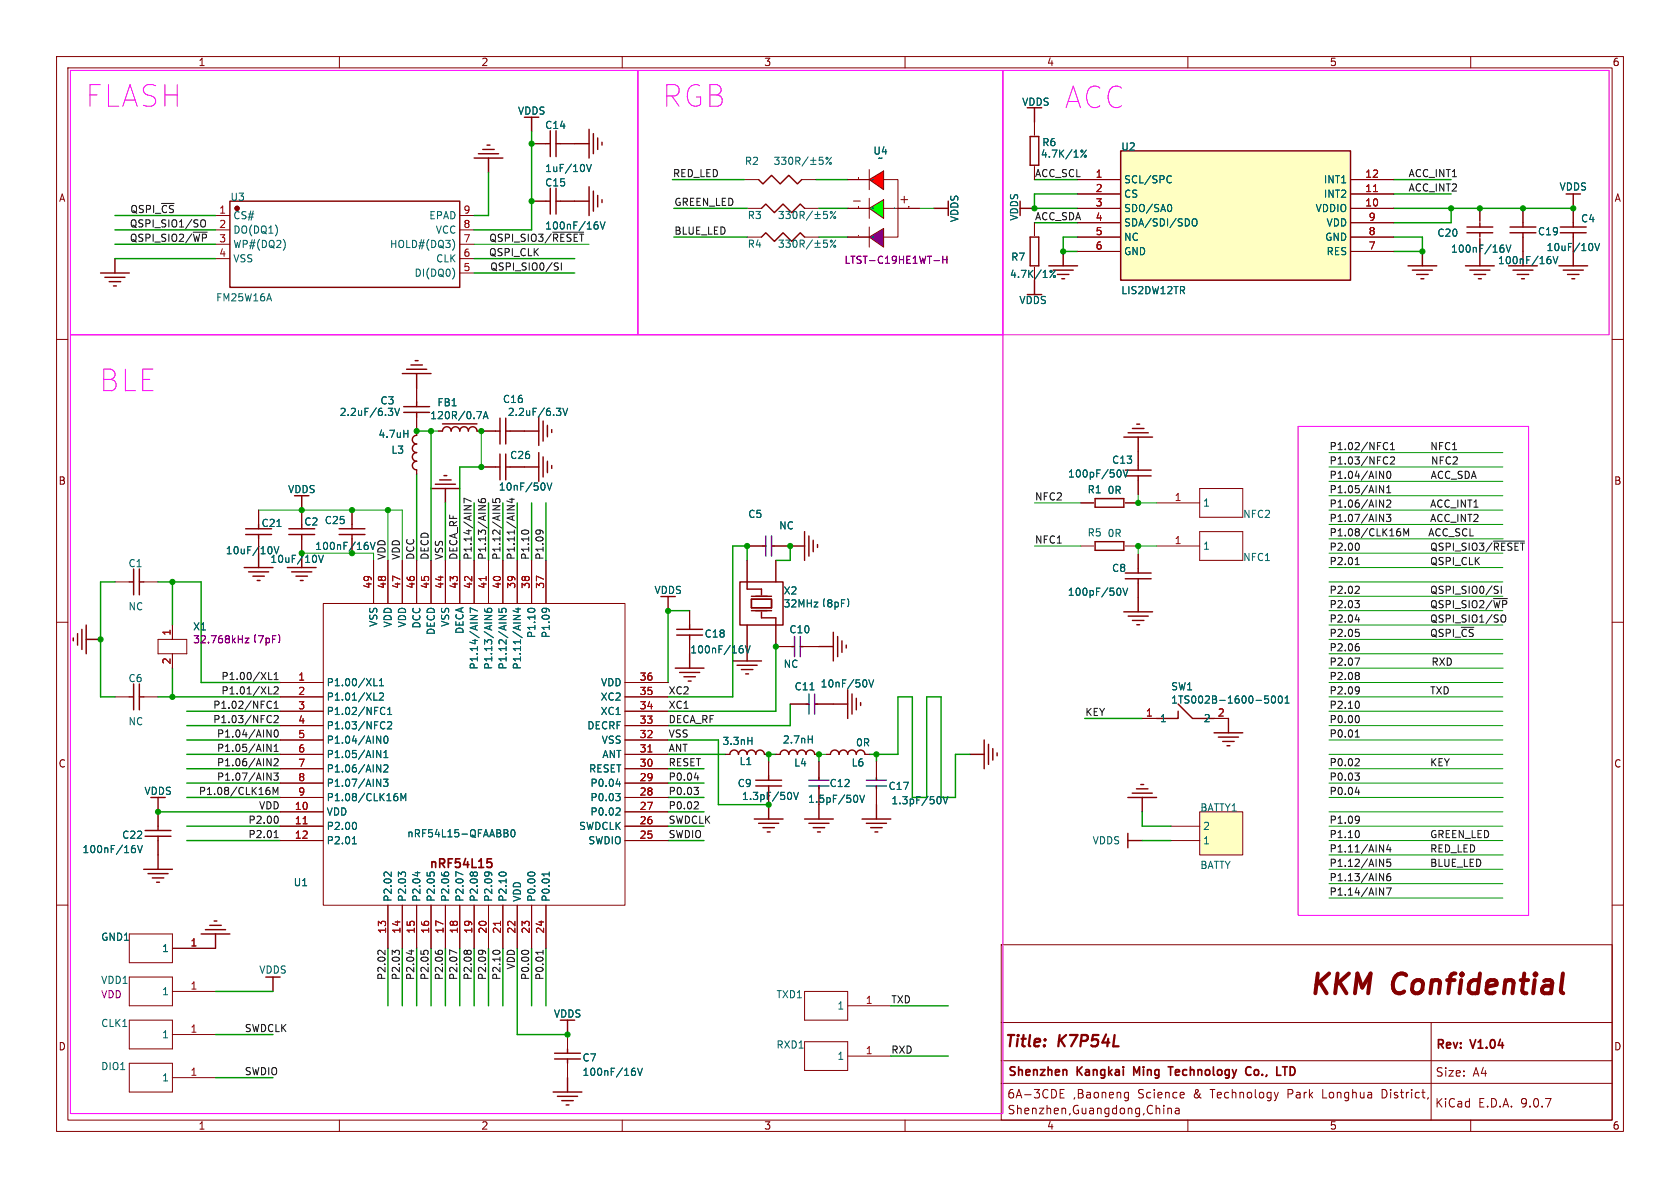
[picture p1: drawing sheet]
<svg xmlns="http://www.w3.org/2000/svg" width="297mm" height="210mm" viewBox="0 0 297 210" stroke-linecap="round" stroke-linejoin="round" font-family="sans-serif">
<defs><g id="words">
<g font-size="5.3" fill="#f0f">
<text x="15.2" y="19.2">FLASH</text>
<text x="117.1" y="19.2">RGB</text>
<text x="188.3" y="19.4">ACC</text>
<text x="17.6" y="69.4">BLE</text>
</g>
<g font-size="4.9" fill="#840000">
<text x="231.3" y="176.8">KKM</text>
<text x="246.3" y="176.8">Confidential</text>
</g>
<g font-size="2.8" fill="#840000">
<text x="177.5" y="185.7">Title:</text>
<text x="187.2" y="185.7">K7P54L</text>
</g>
<g font-size="2.2" fill="#a90000">
<text x="150.4" y="36.4">-</text>
<text x="158.8" y="36.2">+</text>
</g>
<text font-size="2.1" fill="#006464" x="75.7" y="153.9">nRF54L15</text>
<g font-size="2.1" fill="#840000">
<text x="253.8" y="185.8">Rev:</text>
<text x="260.1" y="185.8">V1.04</text>
<text x="178.1" y="190.6">Shenzhen</text>
<text x="190.5" y="190.6">Kangkai</text>
<text x="201.1" y="190.6">Ming</text>
<text x="208" y="190.6">Technology</text>
<text x="222.1" y="190.6">Co.,</text>
<text x="228.2" y="190.6">LTD</text>
<text x="253.7" y="190.5">Size:</text>
<text x="260.4" y="190.5">A4</text>
<text x="178" y="194.4">6A-3CDE</text>
<text x="178" y="197.2">Shenzhen,Guangdong,China</text>
<text x="189.6" y="194.4">,Baoneng</text>
<text x="201.2" y="194.4">Science</text>
<text x="211.1" y="194.4">&amp;</text>
<text x="214.3" y="194.4">Technology</text>
<text x="228" y="194.4">Park</text>
<text x="234.3" y="194.4">Longhua</text>
<text x="245" y="194.4">District,</text>
<text x="253.6" y="196">KiCad</text>
<text x="261.3" y="196">E.D.A.</text>
<text x="268.9" y="196">9.0.7</text>
</g>
<g font-size="1.8" fill="#840000">
<text x="35" y="11.9">1</text>
<text x="85" y="11.9">2</text>
<text x="135" y="11.9">3</text>
<text x="185" y="11.9">4</text>
<text x="235" y="11.9">5</text>
<text x="285" y="11.9">6</text>
<text x="10.3" y="35.9">A</text>
<text x="285.3" y="35.9">A</text>
<text x="10.3" y="85.9">B</text>
<text x="285.3" y="85.9">B</text>
<text x="10.3" y="135.9">C</text>
<text x="285.3" y="135.9">C</text>
<text x="131.1" y="141.6">1.3pF/50V</text>
<text x="10.3" y="185.9">D</text>
<text x="285.3" y="185.9">D</text>
<text x="35" y="199.9">1</text>
<text x="85" y="199.9">2</text>
<text x="135" y="199.9">3</text>
<text x="185" y="199.9">4</text>
<text x="235" y="199.9">5</text>
<text x="285" y="199.9">6</text>
</g>
<g font-size="1.8" fill="#006464">
<text x="91.5" y="20.5">VDDS</text>
<text x="96.3" y="23">C14</text>
<text x="180.6" y="18.9">VDDS</text>
<text x="131.6" y="29.3">R2</text>
<text x="154.3" y="27.5">U4</text>
<text x="155.1" y="28.8">~</text>
<text x="183.9" y="28.1">4.7K/1%</text>
<text x="184.2" y="26">R6</text>
<text x="198.1" y="26.8">U2</text>
<text x="40.6" y="35.7">U3</text>
<text x="96.3" y="33.2">C15</text>
<text x="96.3" y="30.6">1uF/10V</text>
<text x="198.6" y="32.6">SCL/SPC</text>
<text x="198.6" y="35.2">CS</text>
<text x="233.9" y="32.6">INT1</text>
<text x="233.9" y="35.2">INT2</text>
<text x="275.6" y="33.9">VDDS</text>
<text x="41.1" y="39">CS#</text>
<text x="41.1" y="41.5">DO(DQ1)</text>
<text x="75.8" y="39">EPAD</text>
<text x="76.9" y="41.5">VCC</text>
<text x="96.3" y="40.8">100nF/16V</text>
<text x="132.1" y="38.9">R3</text>
<text x="169.6" y="39.4" transform="rotate(-90 169.6 39.4)">VDDS</text>
<text x="180.2" y="39.1" transform="rotate(-90 180.2 39.1)">VDDS</text>
<text x="198.6" y="37.7">SDO/SA0</text>
<text x="198.6" y="40.2">SDA/SDI/SDO</text>
<text x="232.5" y="37.7">VDDIO</text>
<text x="234.4" y="40.2">VDD</text>
<text x="271.8" y="41.8">C19</text>
<text x="279.4" y="39.5">C4</text>
<text x="41.1" y="44">WP#(DQ2)</text>
<text x="41.1" y="46.6">VSS</text>
<text x="68.8" y="44">HOLD#(DQ3)</text>
<text x="77" y="46.6">CLK</text>
<text x="132.1" y="44">R4</text>
<text x="178.7" y="46.3">R7</text>
<text x="198.6" y="42.8">NC</text>
<text x="198.6" y="45.3">GND</text>
<text x="234.2" y="42.8">GND</text>
<text x="234.4" y="45.3">RES</text>
<text x="254" y="42">C20</text>
<text x="256.4" y="44.9">100nF/16V</text>
<text x="264.7" y="46.9">100nF/16V</text>
<text x="273.3" y="44.6">10uF/10V</text>
<text x="38.1" y="53.5">FM25W16A</text>
<text x="73.2" y="49.1">DI(DQ0)</text>
<text x="178.4" y="49.3">4.7K/1%</text>
<text x="180.1" y="53.9">VDDS</text>
<text x="198.1" y="52.2">LIS2DW12TR</text>
<text x="67.2" y="71.7">C3</text>
<text x="88.8" y="71.4">C16</text>
<text x="59.9" y="73.7">2.2uF/6.3V</text>
<text x="66.8" y="77.6">4.7uH</text>
<text x="76" y="74.3">120R/0.7A</text>
<text x="77.2" y="72">FB1</text>
<text x="89.7" y="73.7">2.2uF/6.3V</text>
<text x="69.1" y="80.4">L3</text>
<text x="90.1" y="81.3">C26</text>
<text x="196.5" y="82.2">C13</text>
<text x="50.8" y="87.4">VDDS</text>
<text x="88.1" y="86.9">10nF/50V</text>
<text x="188.7" y="84.6">100pF/50V</text>
<text x="192.2" y="87.4">R1</text>
<text x="195.7" y="87.5">0R</text>
<text x="212.6" y="89.8">1</text>
<text x="46.1" y="93.4">C21</text>
<text x="53.7" y="93.1">C2</text>
<text x="57.3" y="92.8">C25</text>
<text x="132.2" y="91.8">C5</text>
<text x="137.6" y="93.8">NC</text>
<text x="192.2" y="95">R5</text>
<text x="195.7" y="95.1">0R</text>
<text x="219.7" y="91.8">NFC2</text>
<text x="22.6" y="100.5">C1</text>
<text x="39.8" y="98.2">10uF/10V</text>
<text x="47.7" y="99.7">10uF/10V</text>
<text x="55.6" y="97.4">100nF/16V</text>
<text x="196.5" y="101.3">C8</text>
<text x="212.6" y="97.4">1</text>
<text x="219.7" y="99.4">NFC1</text>
<text x="115.6" y="105.2">VDDS</text>
<text x="138.4" y="105.3">X2</text>
<text x="188.7" y="105.5">100pF/50V</text>
<text x="22.6" y="108.1">NC</text>
<text x="34" y="111.6">X1</text>
<text x="66.9" y="110.9" transform="rotate(-90 66.9 110.9)">VSS</text>
<text x="69.4" y="111" transform="rotate(-90 69.4 111)">VDD</text>
<text x="72" y="111" transform="rotate(-90 72 111)">VDD</text>
<text x="74.5" y="111.2" transform="rotate(-90 74.5 111.2)">DCC</text>
<text x="77.1" y="112.4" transform="rotate(-90 77.1 112.4)">DECD</text>
<text x="79.6" y="110.9" transform="rotate(-90 79.6 110.9)">VSS</text>
<text x="82.1" y="112.2" transform="rotate(-90 82.1 112.2)">DECA</text>
<text x="94.8" y="112.9" transform="rotate(-90 94.8 112.9)">P1.10</text>
<text x="97.4" y="112.9" transform="rotate(-90 97.4 112.9)">P1.09</text>
<text x="124.5" y="112.9">C18</text>
<text x="139.5" y="112.2">C10</text>
<text x="84.7" y="118.5" transform="rotate(-90 84.7 118.5)">P1.14/AIN7</text>
<text x="87.2" y="118.5" transform="rotate(-90 87.2 118.5)">P1.13/AIN6</text>
<text x="89.8" y="118.5" transform="rotate(-90 89.8 118.5)">P1.12/AIN5</text>
<text x="92.3" y="118.5" transform="rotate(-90 92.3 118.5)">P1.11/AIN4</text>
<text x="121.9" y="115.7">100nF/16V</text>
<text x="138.4" y="118.2">NC</text>
<text x="22.6" y="120.8">C6</text>
<text x="57.7" y="121.5">P1.00/XL1</text>
<text x="57.7" y="124.1">P1.01/XL2</text>
<text x="106.1" y="124.1">XC2</text>
<text x="106.2" y="121.5">VDD</text>
<text x="140.4" y="122.2">C11</text>
<text x="145" y="121.7">10nF/50V</text>
<text x="206.9" y="124.6">1TS002B-1600-5001</text>
<text x="206.9" y="122.2">SW1</text>
<text x="22.6" y="128.4">NC</text>
<text x="57.7" y="126.6">P1.02/NFC1</text>
<text x="57.7" y="129.1">P1.03/NFC2</text>
<text x="57.7" y="131.7">P1.04/AIN0</text>
<text x="103.7" y="129.1">DECRF</text>
<text x="106.1" y="126.6">XC1</text>
<text x="106.3" y="131.7">VSS</text>
<text x="127.6" y="131.9">3.3nH</text>
<text x="138.3" y="131.6">2.7nH</text>
<text x="205" y="127.9">1</text>
<text x="212.7" y="127.9">2</text>
<text x="57.7" y="134.2">P1.05/AIN1</text>
<text x="57.7" y="136.8">P1.06/AIN2</text>
<text x="104" y="136.8">RESET</text>
<text x="106.4" y="134.2">ANT</text>
<text x="130.6" y="135.4">L1</text>
<text x="140.3" y="135.7">L4</text>
<text x="150.5" y="135.7">L6</text>
<text x="151.2" y="132.1">0R</text>
<text x="25.4" y="140.7">VDDS</text>
<text x="57.7" y="139.3">P1.07/AIN3</text>
<text x="57.7" y="141.8">P1.08/CLK16M</text>
<text x="104.3" y="139.3">P0.04</text>
<text x="104.3" y="141.8">P0.03</text>
<text x="130.3" y="139.3">C9</text>
<text x="142.8" y="142.1">1.5pF/50V</text>
<text x="146.6" y="139.3">C12</text>
<text x="157" y="139.8">C17</text>
<text x="157.5" y="142.4">1.3pF/50V</text>
<text x="212.1" y="143.6">BATTY1</text>
<text x="21.5" y="148.5">C22</text>
<text x="57.7" y="144.4">VDD</text>
<text x="57.7" y="146.9">P2.00</text>
<text x="57.7" y="149.5">P2.01</text>
<text x="71.9" y="148.2">nRF54L15-QFAABB0</text>
<text x="102.3" y="146.9">SWDCLK</text>
<text x="103.9" y="149.5">SWDIO</text>
<text x="104.3" y="144.4">P0.02</text>
<text x="193.1" y="149.5">VDDS</text>
<text x="212.6" y="146.9">2</text>
<text x="212.6" y="149.5">1</text>
<text x="14.5" y="151">100nF/16V</text>
<text x="212.1" y="153.8">BATTY</text>
<text x="51.8" y="156.9">U1</text>
<text x="69.4" y="159.5" transform="rotate(-90 69.4 159.5)">P2.02</text>
<text x="72" y="159.5" transform="rotate(-90 72 159.5)">P2.03</text>
<text x="74.5" y="159.5" transform="rotate(-90 74.5 159.5)">P2.04</text>
<text x="77.1" y="159.5" transform="rotate(-90 77.1 159.5)">P2.05</text>
<text x="79.6" y="159.5" transform="rotate(-90 79.6 159.5)">P2.06</text>
<text x="82.1" y="159.5" transform="rotate(-90 82.1 159.5)">P2.07</text>
<text x="84.7" y="159.5" transform="rotate(-90 84.7 159.5)">P2.08</text>
<text x="87.2" y="159.5" transform="rotate(-90 87.2 159.5)">P2.09</text>
<text x="89.8" y="159.5" transform="rotate(-90 89.8 159.5)">P2.10</text>
<text x="92.3" y="159.5" transform="rotate(-90 92.3 159.5)">VDD</text>
<text x="94.8" y="159.5" transform="rotate(-90 94.8 159.5)">P0.00</text>
<text x="97.4" y="159.5" transform="rotate(-90 97.4 159.5)">P0.01</text>
<text x="17.8" y="166.5">GND1</text>
<text x="28.6" y="168.5">1</text>
<text x="45.7" y="172.3">VDDS</text>
<text x="17.8" y="174.1">VDD1</text>
<text x="28.6" y="176.1">1</text>
<text x="137.2" y="176.7">TXD1</text>
<text x="147.9" y="178.7">1</text>
<text x="17.8" y="181.7">CLK1</text>
<text x="28.6" y="183.7">1</text>
<text x="97.8" y="180.1">VDDS</text>
<text x="137.2" y="185.6">RXD1</text>
<text x="17.8" y="189.4">DIO1</text>
<text x="28.6" y="191.4">1</text>
<text x="102.9" y="187.8">C7</text>
<text x="102.9" y="190.4">100nF/16V</text>
<text x="147.9" y="187.6">1</text>
</g>
<g font-size="1.8" fill="#0f0f0f">
<text x="118.9" y="31.4">RED_LED</text>
<text x="182.9" y="31.4">ACC_SCL</text>
<text x="248.9" y="33.9">ACC_INT2</text>
<text x="248.9" y="31.4">ACC_INT1</text>
<text x="22.9" y="40.3">QSPI_SIO1/SO</text>
<text x="22.9" y="37.8">QSPI_~{CS}</text>
<text x="119.1" y="36.5">GREEN_LED</text>
<text x="119.1" y="41.6">BLUE_LED</text>
<text x="182.9" y="39">ACC_SDA</text>
<text x="22.9" y="42.8">QSPI_SIO2/~{WP} 3</text>
<text x="86.4" y="45.4">QSPI_CLK</text>
<text x="86.4" y="42.8">QSPI_SIO3/~{RESET}</text>
<text x="86.6" y="47.9">QSPI_SIO0/SI</text>
<text x="234.9" y="79.7">P1.02/NFC1</text>
<text x="234.9" y="82.2">P1.03/NFC2</text>
<text x="252.8" y="79.7">NFC1</text>
<text x="252.9" y="82.2">NFC2</text>
<text x="182.9" y="88.6">NFC2</text>
<text x="234.9" y="89.8">P1.06/AIN2</text>
<text x="234.9" y="87.3">P1.05/AIN1</text>
<text x="234.9" y="84.7">P1.04/AIN0</text>
<text x="252.7" y="89.8">ACC_INT1</text>
<text x="252.8" y="84.7">ACC_SDA</text>
<text x="234.9" y="92.4">P1.07/AIN3</text>
<text x="234.9" y="94.9">P1.08/CLK16M</text>
<text x="252.4" y="94.9">ACC_SCL</text>
<text x="252.7" y="92.4">ACC_INT2</text>
<text x="68.2" y="99.1" transform="rotate(-90 68.2 99.1)">VDD</text>
<text x="70.8" y="99.1" transform="rotate(-90 70.8 99.1)">VDD</text>
<text x="73.3" y="99.1" transform="rotate(-90 73.3 99.1)">DCC</text>
<text x="75.9" y="99.1" transform="rotate(-90 75.9 99.1)">DECD</text>
<text x="78.4" y="99.1" transform="rotate(-90 78.4 99.1)">VSS</text>
<text x="80.9" y="99.1" transform="rotate(-90 80.9 99.1)">DECA_RF</text>
<text x="83.5" y="99.1" transform="rotate(-90 83.5 99.1)">P1.14/AIN7</text>
<text x="86" y="99.1" transform="rotate(-90 86 99.1)">P1.13/AIN6</text>
<text x="88.6" y="99.1" transform="rotate(-90 88.6 99.1)">P1.12/AIN5</text>
<text x="91.1" y="99.1" transform="rotate(-90 91.1 99.1)">P1.11/AIN4</text>
<text x="93.6" y="99.1" transform="rotate(-90 93.6 99.1)">P1.10</text>
<text x="96.2" y="99.1" transform="rotate(-90 96.2 99.1)">P1.09</text>
<text x="182.9" y="96.2">NFC1</text>
<text x="234.9" y="97.4">P2.00</text>
<text x="234.9" y="100">P2.01</text>
<text x="252.7" y="97.4">QSPI_SIO3/~{RESET}</text>
<text x="252.7" y="100">QSPI_CLK</text>
<text x="234.9" y="107.6">P2.03</text>
<text x="234.9" y="105.1">P2.02</text>
<text x="252.7" y="105.1">QSPI_SIO0/SI</text>
<text x="252.7" y="107.6">QSPI_SIO2/~{WP}</text>
<text x="234.9" y="110.1">P2.04</text>
<text x="234.9" y="112.7">P2.05</text>
<text x="252.7" y="110.1">QSPI_SIO1/SO</text>
<text x="252.7" y="112.7">QSPI_~{CS}</text>
<text x="234.9" y="117.8">P2.07</text>
<text x="234.9" y="115.2">P2.06</text>
<text x="253" y="117.8">RXD</text>
<text x="37.6" y="125.4">P1.02/NFC1</text>
<text x="39" y="120.3">P1.00/XL1</text>
<text x="39" y="122.8">P1.01/XL2</text>
<text x="118.1" y="122.8">XC2</text>
<text x="118.1" y="125.4">XC1</text>
<text x="234.9" y="122.8">P2.09</text>
<text x="234.9" y="120.3">P2.08</text>
<text x="234.9" y="125.4">P2.10</text>
<text x="252.7" y="122.8">TXD</text>
<text x="37.6" y="127.9">P1.03/NFC2</text>
<text x="38.3" y="130.5">P1.04/AIN0</text>
<text x="118.1" y="127.9">DECA_RF</text>
<text x="118.1" y="130.5">VSS</text>
<text x="191.8" y="126.7">KEY</text>
<text x="234.9" y="127.9">P0.00</text>
<text x="234.9" y="130.5">P0.01</text>
<text x="38.3" y="133">P1.05/AIN1</text>
<text x="38.3" y="135.5">P1.06/AIN2</text>
<text x="118.1" y="135.5">RESET</text>
<text x="118.1" y="133">ANT</text>
<text x="234.9" y="135.5">P0.02</text>
<text x="252.7" y="135.5">KEY</text>
<text x="35.1" y="140.6">P1.08/CLK16M</text>
<text x="38.3" y="138.1">P1.07/AIN3</text>
<text x="45.7" y="143.2">VDD</text>
<text x="118.1" y="140.6">P0.03</text>
<text x="118.1" y="138.1">P0.04</text>
<text x="118.1" y="143.2">P0.02</text>
<text x="234.9" y="138.1">P0.03</text>
<text x="234.9" y="140.6">P0.04</text>
<text x="43.8" y="148.2">P2.01</text>
<text x="43.8" y="145.7">P2.00</text>
<text x="118.1" y="148.2">SWDIO</text>
<text x="118.1" y="145.7">SWDCLK</text>
<text x="234.9" y="148.2">P1.10</text>
<text x="234.9" y="145.7">P1.09</text>
<text x="252.7" y="148.2">GREEN_LED</text>
<text x="234.9" y="153.3">P1.12/AIN5</text>
<text x="234.9" y="155.9">P1.13/AIN6</text>
<text x="234.9" y="150.8">P1.11/AIN4</text>
<text x="252.7" y="153.3">BLUE_LED</text>
<text x="252.7" y="150.8">RED_LED</text>
<text x="234.9" y="158.4">P1.14/AIN7</text>
<text x="68.2" y="173.3" transform="rotate(-90 68.2 173.3)">P2.02</text>
<text x="70.8" y="173.3" transform="rotate(-90 70.8 173.3)">P2.03</text>
<text x="73.3" y="173.3" transform="rotate(-90 73.3 173.3)">P2.04</text>
<text x="75.9" y="173.3" transform="rotate(-90 75.9 173.3)">P2.05</text>
<text x="78.4" y="173.3" transform="rotate(-90 78.4 173.3)">P2.06</text>
<text x="80.9" y="173.3" transform="rotate(-90 80.9 173.3)">P2.07</text>
<text x="83.5" y="173.3" transform="rotate(-90 83.5 173.3)">P2.08</text>
<text x="86" y="173.3" transform="rotate(-90 86 173.3)">P2.09</text>
<text x="88.6" y="173.3" transform="rotate(-90 88.6 173.3)">P2.10</text>
<text x="91.1" y="171.5" transform="rotate(-90 91.1 171.5)">VDD</text>
<text x="93.6" y="173.3" transform="rotate(-90 93.6 173.3)">P0.00</text>
<text x="96.2" y="173.3" transform="rotate(-90 96.2 173.3)">P0.01</text>
<text x="157.5" y="177.5">TXD</text>
<text x="43.2" y="182.5">SWDCLK</text>
<text x="43.2" y="190.2">SWDIO</text>
<text x="157.5" y="186.3">RXD</text>
</g>
<g font-size="1.8" fill="#a90000">
<text x="193.6" y="31.5">1</text>
<text x="193.6" y="34">2</text>
<text x="241.3" y="31.5">12</text>
<text x="241.3" y="34">11</text>
<text x="38.7" y="37.8">1</text>
<text x="38.7" y="40.4">2</text>
<text x="81.8" y="37.8">9</text>
<text x="81.8" y="40.4">8</text>
<text x="193.6" y="36.6">3</text>
<text x="193.6" y="39.1">4</text>
<text x="193.6" y="41.7">5</text>
<text x="241.3" y="36.6">10</text>
<text x="241.9" y="39.1">9</text>
<text x="241.9" y="41.7">8</text>
<text x="38.7" y="45.5">4</text>
<text x="81.8" y="42.9">7</text>
<text x="81.8" y="45.5">6</text>
<text x="193.6" y="44.2">6</text>
<text x="241.9" y="44.2">7</text>
<text x="81.8" y="48">5</text>
<text x="207.6" y="88.6">1</text>
<text x="207.6" y="96.3">1</text>
<text x="65.8" y="104.2" transform="rotate(-90 65.8 104.2)">49</text>
<text x="68.3" y="104.2" transform="rotate(-90 68.3 104.2)">48</text>
<text x="70.9" y="104.2" transform="rotate(-90 70.9 104.2)">47</text>
<text x="73.4" y="104.2" transform="rotate(-90 73.4 104.2)">46</text>
<text x="75.9" y="104.2" transform="rotate(-90 75.9 104.2)">45</text>
<text x="78.5" y="104.2" transform="rotate(-90 78.5 104.2)">44</text>
<text x="81" y="104.2" transform="rotate(-90 81 104.2)">43</text>
<text x="83.6" y="104.2" transform="rotate(-90 83.6 104.2)">42</text>
<text x="86.1" y="104.2" transform="rotate(-90 86.1 104.2)">41</text>
<text x="88.6" y="104.2" transform="rotate(-90 88.6 104.2)">40</text>
<text x="91.2" y="104.2" transform="rotate(-90 91.2 104.2)">39</text>
<text x="93.7" y="104.2" transform="rotate(-90 93.7 104.2)">38</text>
<text x="96.3" y="104.2" transform="rotate(-90 96.3 104.2)">37</text>
<text x="30.2" y="112.5" transform="rotate(-90 30.2 112.5)">1</text>
<text x="30.2" y="117.5" transform="rotate(-90 30.2 117.5)">2</text>
<text x="52.6" y="120.4">1</text>
<text x="52.6" y="122.9">2</text>
<text x="52.6" y="125.5">3</text>
<text x="113" y="120.4">36</text>
<text x="113" y="122.9">35</text>
<text x="113" y="125.5">34</text>
<text x="52.6" y="128">4</text>
<text x="52.6" y="130.6">5</text>
<text x="113" y="128">33</text>
<text x="113" y="130.6">32</text>
<text x="202.5" y="126.7">1</text>
<text x="215.2" y="126.7">2</text>
<text x="52.6" y="133.1">6</text>
<text x="52.6" y="135.6">7</text>
<text x="113" y="133.1">31</text>
<text x="113" y="135.6">30</text>
<text x="52" y="143.3">10</text>
<text x="52.6" y="138.2">8</text>
<text x="52.6" y="140.7">9</text>
<text x="113" y="138.2">29</text>
<text x="113" y="140.7">28</text>
<text x="113" y="143.3">27</text>
<text x="52" y="145.8">11</text>
<text x="52" y="148.3">12</text>
<text x="113" y="145.8">26</text>
<text x="113" y="148.3">25</text>
<text x="33.6" y="167.4">1</text>
<text x="68.3" y="165.1" transform="rotate(-90 68.3 165.1)">13</text>
<text x="70.9" y="165.1" transform="rotate(-90 70.9 165.1)">14</text>
<text x="73.4" y="165.1" transform="rotate(-90 73.4 165.1)">15</text>
<text x="75.9" y="165.1" transform="rotate(-90 75.9 165.1)">16</text>
<text x="78.5" y="165.1" transform="rotate(-90 78.5 165.1)">17</text>
<text x="81" y="165.1" transform="rotate(-90 81 165.1)">18</text>
<text x="83.6" y="165.1" transform="rotate(-90 83.6 165.1)">19</text>
<text x="86.1" y="165.1" transform="rotate(-90 86.1 165.1)">20</text>
<text x="88.6" y="165.1" transform="rotate(-90 88.6 165.1)">21</text>
<text x="91.2" y="165.1" transform="rotate(-90 91.2 165.1)">22</text>
<text x="93.7" y="165.1" transform="rotate(-90 93.7 165.1)">23</text>
<text x="96.3" y="165.1" transform="rotate(-90 96.3 165.1)">24</text>
<text x="33.6" y="175">1</text>
<text x="153" y="177.5">1</text>
<text x="33.6" y="182.6">1</text>
<text x="33.6" y="190.2">1</text>
<text x="153" y="186.4">1</text>
</g>
<g font-size="1.8" fill="#840084">
<text x="149.2" y="46.8">LTST-C19HE1WT-H</text>
<text x="17.8" y="176.7">VDD</text>
</g>
</g></defs>
<g fill="none" stroke="#840000" stroke-width=".18">
<path d="M10 10h277v190h-277zM12 12h273v186h-273zM60 10v2M110 10v2M160 10v2M210 10v2M260 10v2M38.1 38.1h2.5M81.3 38.1h2.5M94 35.6h2.5M94 25.4h2.5M99.1 35.6h2.5"/>
<path d="M99.1 25.4h2.5M131.6 31.8h2.5M132.1 36.8h2.5M141.7 31.8h2.6M142.2 36.8h2.6M38.1 40.6h2.5M38.1 43.2h2.5M38.1 45.7h2.5M81.3 40.6h2.5M81.3 43.2h2.5M81.3 45.7h2.5M81.3 48.3h2.5"/>
<path d="M132.1 41.9h2.5M142.2 41.9h2.6M10 60h2M73.7 68.6v2.5M73.7 73.7v3.3M77.5 76.2h.7M84.3 76.2h.8M285 60h2M45.7 90.2v2.5M45.7 95.3v2.5M53.3 90.2v2.5M53.3 95.3v2.5"/>
<path d="M62.2 90.2v2.5M62.2 95.3v2.5M73.7 83.1v.7M85.1 82.6h2.5M90.2 82.6h2.5M132.1 96.5h3.3M132.1 99.1v5M136.4 96.5h3.3M137.2 99.1v3.8M10 110h2M20.3 102.9h2.6M25.4 102.9h2.5"/>
<path d="M27.9 113h5.1v2.6h-5.1zM30.5 110.5v2.5M30.5 115.6v2.5M121.9 108v2.5M121.9 113v2.6M132.1 110.5v3.8M137.2 109.2v5.1h3.3M141.5 114.3h3.3M285 110h2M128.3 133.4h.7M135.1 133.4h.8M135.9 134.6v2.6"/>
<path d="M137.2 133.4h.7M139.7 124.5h3.3M144 124.5h3.3M144 133.4h.8M144.8 134.6v3.3M144.8 138.9v3.3M146 133.4h.8M152.9 133.4h.8M154.9 134.6v3.3M154.9 138.9v3.3M27.9 143.5v2.6M27.9 148.6v2.5"/>
<path d="M10 160h2M22.9 165.1h7.6v5.1h-7.6zM30.5 167.6h7.6M142.2 175.3h7.7v5h-7.7zM149.9 177.8h7.6M177 167h108v31h-108zM285 160h2M60 198v2M110 198v2M160 198v2M177 191.5h108M177 187.5h108"/>
<path d="M177 180.8h108M187.4 193.3h.5M188.1 192.6h-.7v1.5h.7M199.1 193.1l.4 .1M199.5 194l-.4 .1M199.5 193.1v1.2l-.2 .2-.3 .1M205.7 195.4v.1M205.7 195.9v1M206.5 195.9v1M206.5 196l.2-.1 .3 .1 .1 .9M207.8 196h.6l.1 .9M208.5 196.3h-.5a.29 .29 0 0 0-.3 .3 .29 .29 0 0 0 .3 .3l.5-.1"/>
<path d="M209.3 193.2v.2l-.7 .2M210 198v2M226 193.1l-.4 1M244.7 192.6h-.4v1.5h.4M253 180.8v17.2M260 198v2"/>
<circle cx="41.9" cy="36.8" r=".38"/>
</g>
<path d="M188.5 189.2l.1 .9M200.9 189.7l-.5-1.1v1.5M206.5 188.6h.9M206.9 188.6v1.5M220.4 189.9a.52 .52 0 0 0 .8 0M221.2 188.7h-.1a.54 .54 0 0 0-.7 .1M226.7 188.6h.9M227.2 188.6v1.5" fill="none" stroke="#840000" stroke-width=".3"/>
<g fill="none" stroke="#840000" stroke-width=".25">
<path d="M40.6 35.6h40.7v15.2h-40.7zM83.8 27.9h5.1M84.6 27.2h3.5M85.3 26.4h2.1M86.1 25.7h.5M86.4 27.9v2.6M94 20.7v2.6M96.5 35.6h.8M96.5 25.4h.8M97.3 23.1v4.6M97.3 33.3v4.5M98.3 35.6h.8"/>
<path d="M98.3 23.1v4.6M98.3 33.3v4.5M98.3 25.4h.8M101.6 35.6h2.5M101.6 25.4h2.5M104.1 22.9v5M104.1 33v5.1M104.9 23.6v3.6M104.9 33.8v3.5M105.7 24.4v2M105.7 34.5v2.1M106.4 25.1v.6"/>
<path d="M106.4 35.3v.5M134.1 31.8l.8 .7 1.5-1.5 1.5 1.5 1.5-1.5 1.6 1.5 .7-.7M134.6 36.8l.8-.7 1.5 1.5 1.5-1.5 1.6 1.5 1.5-1.5 .7 .7M165.1 36.8h2.5M167.6 35.6v2.5M17.8 48.3h5.1M18.5 49h3.6M19.3 49.8h2M20.1 50.5h.5M20.3 45.7v2.6M134.6 41.9l.8-.8 1.5 1.6 1.5-1.6 1.6 1.6 1.5-1.6 .7 .8M71.1 66h5.1"/>
<path d="M71.4 72.9h4.5M71.4 71.9h4.5M71.9 65.3h3.5M72.6 64.5h2.1M73.4 63.8h.5M73.7 77a.77 .77 0 0 0-.8 .7 .77 .77 0 0 0 .8 .8 .76 .76 0 0 0-.8 .7 .76 .76 0 0 0 .8 .8 .76 .76 0 0 0-.8 .8 .76 .76 0 0 0 .8 .7 .76 .76 0 0 0-.8 .8 .76 .76 0 0 0 .8 .8M73.7 66v2.6M73.7 71.1v.8M73.7 72.9v.8M78.2 76.2a.76 .76 0 0 1 .8-.8 .76 .76 0 0 1 .8 .8 .76 .76 0 0 1 .7-.8 .76 .76 0 0 1 .8 .8 .76 .76 0 0 1 .7-.8 .76 .76 0 0 1 .8 .8 .76 .76 0 0 1 .8-.8 .76 .76 0 0 1 .7 .8M78.2 74.9h6.1M43.4 93.5h4.6"/>
<path d="M43.4 94.5h4.6M45.7 94.5v.8M45.7 97.8v2.5M51.1 93.5h4.5M51.1 94.5h4.5M53.3 87.6v2.6M53.3 94.5v.8M59.9 93.5h4.6M59.9 94.5h4.6M62.2 92.7v.8M62.2 94.5v.8M76.2 86.4h5.1"/>
<path d="M77 85.6h3.5M77.7 84.8h2.1M78.5 84.1h.5M78.7 86.4v2.5M87.6 82.6h.8M88.4 80.3v4.5M89.4 82.6h.8M89.4 80.3v4.5M92.7 82.6h2.5M95.2 80v5.1M96 80.8v3.5M96.8 81.5v2.1"/>
<path d="M97.5 82.3v.5M139.7 96.5h2.5M142.2 94v5.1M143 94.7v3.6M143.8 95.5v2M144.5 96.3v.5M22.9 102.9h.7M23.6 100.6v4.6M24.6 102.9h.8M24.6 100.6v4.6M43.2 100.3h5.1M43.9 101.1h3.6"/>
<path d="M44.7 101.9h2M45.5 102.6h.5M50.8 100.3h5.1M51.6 101.1h3.5M52.3 101.9h2.1M53.1 102.6h.5M118.1 105.5v2.5M119.4 118.1h5.1M119.6 111.3h4.6M119.6 112.3h4.6M120.1 118.9h3.6M120.9 119.6h2"/>
<path d="M121.9 110.5v.8M121.9 112.3v.7M121.9 115.6v2.5M129.5 116.8h5.1M130.3 117.6h3.6M130.8 102.9h7.6v7.6h-7.6zM131.1 118.4h2M131.8 119.1h.5M132.1 114.3v2.5M144.8 114.3h2.5M147.3 111.8v5M148.1 112.5v3.6"/>
<path d="M148.8 113.3v2M149.6 114v.6M121.7 120.4h.5M129 133.4a.76 .76 0 0 1 .8-.8 .76 .76 0 0 1 .8 .8 .76 .76 0 0 1 .7-.8 .76 .76 0 0 1 .8 .8 .76 .76 0 0 1 .7-.8 .76 .76 0 0 1 .8 .8 .76 .76 0 0 1 .8-.8 .76 .76 0 0 1 .7 .8M133.6 137.9h4.6M133.6 138.9h4.6M135.9 137.2v.7M135.9 138.9v.8M137.9 133.4a.76 .76 0 0 1 .8-.8 .76 .76 0 0 1 .7 .8 .76 .76 0 0 1 .8-.8 .76 .76 0 0 1 .8 .8 .76 .76 0 0 1 .7-.8 .76 .76 0 0 1 .8 .8 .76 .76 0 0 1 .8-.8 .76 .76 0 0 1 .7 .8M146.8 133.4a.76 .76 0 0 1 .8-.8 .76 .76 0 0 1 .7 .8 .76 .76 0 0 1 .8-.8 .76 .76 0 0 1 .8 .8 .76 .76 0 0 1 .7-.8 .76 .76 0 0 1 .8 .8 .76 .76 0 0 1 .7-.8 .76 .76 0 0 1 .8 .8M147.3 124.5h2.6M149.9 121.9v5.1"/>
<path d="M150.6 122.7v3.5M151.4 123.4v2.1M152.1 124.2v.5M171.4 133.4h2.6M174 130.8v5.1M174.8 131.6v3.5M175.5 132.3v2.1M176.3 133.1v.5M25.4 153.7h5.1M25.7 146.8h4.5M25.7 147.8h4.5M26.2 154.4h3.5"/>
<path d="M26.9 155.2h2.1M27.7 156h.5M27.9 141v2.5M27.9 146.1v.7M27.9 147.8v.8M27.9 151.1v2.6M133.3 144.8h5.1M134.1 145.5h3.6M134.9 146.3h2M135.6 147.1h.5M135.9 142.2v2.6M142.2 144.8h5.1"/>
<path d="M143 145.5h3.6M143.8 146.3h2M144.5 147.1h.5M144.8 142.2v2.6M152.4 144.8h5.1M153.2 145.5h3.5M153.9 146.3h2.1M154.7 147.1h.5M154.9 142.2v2.6M35.6 165.1h5M36.3 164.3h3.6M37.1 163.6h2"/>
<path d="M37.8 162.8h.6M38.1 165.1v2.5M100.3 180.3v2.6"/>
</g>
<g fill="none" stroke="#006464" stroke-width=".18">
<path d="M103.7 29.1l.4 1.2 .4-1.2M105.4 39.2h.2M105.5 39.7l.3 .3v.3l-.3 .2M106.1 39.2l.4 1.3 .5-1.3M136.9 27.8h.8l-.4 .5 .4 .1v.5l-.2 .2-.6-.2M137.7 37.4h.8l-.4 .5 .3 .1v.5l-.1 .1-.6-.1M138.2 27.8h.7l-.4 .5 .4 .1v.5l-.2 .2-.5-.2M138.9 37.4h.8l-.4 .5 .3 .1v.5l-.1 .1-.6-.1M139.5 27.9l.2-.1a.68 .68 0 0 1 .5 .6 .68 .68 0 0 1-.5 .7l-.2-.2-.1-.3zM140.3 37.5l.2-.1a.68 .68 0 0 1 .4 .6 .68 .68 0 0 1-.4 .6l-.2-.1-.1-.3zM140.7 28.5l.6-.1 .1-.2v-.3l-.7-.1v1.3M141 28.5l.4 .6"/>
<path d="M141.5 38h.6l.1-.2-.1-.3-.6-.1v1.2M141.8 38l.4 .6M142.9 27.7l-1.1 1.7M143.3 29.1h1M143.3 28.3h1M143.6 37.3l-1.1 1.6M143.8 27.9v.9M144.1 38.6h.9M144.1 37.9h.9M144.5 37.4v1M145.5 27.8h-.6l-.1 .6 .2-.1h.4l.1 .2v.4l-.2 .2-.5-.2M146.2 37.4h-.6v.6l.1-.1h.5l.1 .2-.1 .4-.1 .1-.5-.1"/>
<path d="M147 27.8l-1 1.3M147.7 37.4l-.9 1.2M50.3 42.6l.1 .6-.1 .8M80 42.3a1.46 1.46 0 0 1 0 1.9M80.2 47.8l.2 .4-.2 .8M137.7 42.5h.8l-.4 .4 .3 .2v.5l-.1 .1-.6-.1M138.9 42.5h.8l-.4 .4 .3 .2v.5l-.1 .1-.6-.1M140.3 42.6l.2-.1a.68 .68 0 0 1 .4 .6 .68 .68 0 0 1-.4 .6l-.2-.1-.1-.4zM141.5 43.1h.6l.1-.2-.1-.3-.6-.1v1.2M141.8 43.1l.4 .6M143.6 42.4l-1.1 1.6M144.1 43.7h.9"/>
<path d="M144.1 43h.9M144.5 42.5v1M146.2 42.5h-.6v.6l.1-.2 .5 .1 .1 .2-.1 .4-.1 .1-.5-.1M147.7 42.5l-.9 1.2M69.2 72.7l.2 .2v.3l-.2 .2M69.4 72.2l-.4 .5M69.8 72.2l.4 1.2 .4-1.2M71.4 76.7h.7M72.1 76.1v1.2M84.3 72.8h.8l-.5 1.2M85.4 74l.5-1.2 .4 1.2M85.6 73.7h.6"/>
<path d="M48 96.9v.8M48.5 96.6l.4 1.3 .4-1.3M49 93.1h.7M55.9 98.4v.8M56.3 98.2l.4 1.2 .5-1.2M64.7 95.9h.3M64.9 96.4l.2 .2v.3l-.2 .2M65.5 95.9l.4 1.2 .4-1.2M96.3 85.6v.8M96.7 85.4l.4 1.2 .5-1.2M131 114.2h.3M131.2 114.6l.2 .3v.3l-.2 .2"/>
<path d="M131.8 114.2l.4 1.2 .4-1.2M138.7 106h.8l-.4 .5 .3 .1v.6l-.1 .1-.6-.1M140 106.1l.5-.1 .2 .4-.8 .9h.8M141.3 107.3v-1.3l.4 .9 .4-.9v1.3M142.7 106v1.3M142.7 106.6h.7M143.4 106v1.3M143.9 106.5h.7l-.7 .8h.7M145.7 105.8l-.1 .5 .1 .9M146.6 106.6l-.3-.3 .3-.3h.2l.3 .3-.3 .3M146.6 106.6l-.3 .2 .1 .4 .2 .1 .3-.1 .2-.1v-.3l-.3-.2M146.6 106.6h.2"/>
<path d="M147.6 106.5h.4l.2 .2-.1 .5h-.5M147.6 106.5v1.2M148.8 106.6h.4M149.4 106h-.6v1.3M149.9 105.8a1.25 1.25 0 0 1 0 1.4M132.2 130.9h.7M132.9 130.3v1.3M142.9 130.7h.7M143.2 122h.7M143.6 130.1v1.3M153.2 120.4v.8M153.6 120.2l.4 1.2 .5-1.2"/>
<path d="M23.6 149.5h.2M23.7 149.9l.3 .3v.3l-.3 .2M24.3 149.5l.4 1.2 .5-1.2M139.8 140.1l.1 .4-.1 .8M140.3 140.1l.4 1.2 .5-1.2M151.4 140.6l.2 .5-.2 .7M152 140.6l.4 1.2 .4-1.2M166.2 140.9l.2 .4-.2 .7M166.7 140.8l.4 1.3 .5-1.3"/>
<circle cx="146.2" cy="28" r=".18"/>
<circle cx="146.8" cy="28.9" r=".18"/>
<circle cx="147" cy="37.5" r=".18"/>
<circle cx="147.6" cy="38.5" r=".18"/>
<circle cx="147" cy="42.6" r=".18"/>
<circle cx="147.6" cy="43.5" r=".18"/>
</g>
<g fill="none" stroke="#00f" stroke-width=".25">
<path d="M134.9 96.5h.5M135.4 94.7v3.6M136.4 94.7v3.6M136.4 96.5h.5M140 114.3h.5M140.5 112.5v3.6M141.5 112.5v3.6M141.5 114.3h.5M142.5 124.5h.5M143 122.7v3.5M143 137.9h3.6M143 138.9h3.6"/>
<path d="M144 122.7v3.5M144 124.5h.5M144.8 137.4v.5M144.8 138.9v.5M153.2 137.9h3.5M153.2 138.9h3.5M154.9 137.4v.5M154.9 138.9v.5"/>
</g>
<path d="M132.1 104.1h2.5v1.1M132.8 105.9h3.6v1.5h-3.6zM132.8 105.4h3.6M132.8 108h3.6M134.6 108.2v1h2.6" fill="none" stroke="#800" stroke-width=".25"/>
<circle cx="41.9" cy="36.8" r=".38" fill="#800" stroke="#800" stroke-width=".18"/>
<g fill="none" stroke="#840084" stroke-width=".18">
<path d="M34.3 112.4h.8l-.4 .5 .4 .1v.5l-.2 .1-.6-.1M35.6 112.5l.5-.1 .2 .3-.8 .9h.8M36.9 113.5v.1M37.4 112.4h.8l-.5 1.2M39.2 112.4h-.3a.86 .86 0 0 0 0 1.2l.4-.1v-.4l-.2-.2h-.4l-.1 .2M40.1 112.9l-.3-.2 .3-.3h.2l.3 .2-.3 .3M40.1 112.9l-.3 .3 .1 .3 .2 .1h.3l.2-.2v-.2l-.3-.3M40.1 112.9h.2M41.1 112.4v1.2M41.2 113.2l.4 .4M41.6 112.8l-.5 .5M42.1 112.4v1.2"/>
<path d="M42.1 113h.8M42.9 112.4v1.2M43.3 112.8h.7l-.7 .8h.7M45.2 112.2l-.2 .4 .2 1M45.7 112.4h.8l-.5 1.2M47 112.9l.4-.1 .2 .2-.1 .6h-.5M47 112.8v1.3M48.2 113h.4M48.8 112.4h-.6v1.2M49.3 112.2a1.25 1.25 0 0 1 0 1.4"/>
</g>
<path d="M212.1 143.5h7.6v7.6h-7.6z" fill="#ffffc2"/>
<g fill="none" stroke="#840000" stroke-width=".18">
<path d="M182.9 21.6v2.3M182.9 29.5v2.3M191.1 96.5h2.2M191.1 88.9h2.2M198.9 96.5h2.3M198.9 88.9h2.3M201.2 98v2.5M204.5 96.5h7.6M204.5 88.9h7.6M212.1 94h7.6v5.1h-7.6zM212.1 86.4h7.6v5h-7.6zM201.2 103.1v2.5"/>
<path d="M201.9 127h2.6M214.6 127h2.6M207 146.1h5.1M207 148.6h5.1M212.1 143.5h7.6v7.6h-7.6zM22.9 180.3h7.6v5.1h-7.6zM30.5 182.9h7.6M100.3 182.9v2.5M100.3 188v2.5M142.2 184.2h7.7v5h-7.7zM149.9 186.7h7.6"/>
</g>
<g fill="none" stroke="#840000" stroke-width=".25">
<path d="M182.1 24.1h1.5v5.1h-1.5zM92.7 76.2h2.5M95.2 73.7v5M96 74.4v3.6M96.8 75.2v2M97.5 75.9v.6M193.6 88.1h5.1v1.6h-5.1zM193.6 95.8h5.1v1.5h-5.1zM198.7 108.2h5.1M198.9 101.3h4.6M198.9 102.3h4.6M199.4 108.9h3.6"/>
<path d="M200.2 109.7h2M201 110.4h.5M201.2 100.5v.8M201.2 102.3v.8M201.2 105.6v2.6M200.9 139.4h2M201.7 138.7h.5M208.3 125.7v1.3h-3.8M208.3 124.5l2.5 2.5h3.8M214.6 129.5h5.1M215.4 130.3h3.5M216.2 131.1h2"/>
<path d="M216.9 131.8h.5M217.2 127v2.5M199.4 147.3v2.6M199.4 148.6h2.5M199.4 141h5.1M200.2 140.2h3.5M201.9 141v2.5M97.8 193h5.1M98 186.2h4.6M98 187.2h4.6M98.6 193.8h3.5M99.3 194.6h2"/>
<path d="M100.1 195.3h.5M100.3 185.4v.8M100.3 187.2v.8M100.3 190.5v2.5"/>
</g>
<g fill="none" stroke="#006464" stroke-width=".18">
<path d="M192.1 26.5l-1 1.3M197.8 104a.79 .79 0 0 1 0 1.2M198.5 104l.4 1.2 .5-1.2M223.6 123h.6M223.6 123.6l.4-.1 .3 .2-.1 .5h-.6M224.9 123.1l.2-.1a.68 .68 0 0 1 .4 .7 .68 .68 0 0 1-.4 .6l-.2-.1-.1-.4zM226.1 123.1l.2-.1a.68 .68 0 0 1 .4 .7 .68 .68 0 0 1-.4 .6l-.2-.1-.1-.4zM227.2 124.3h.7M227.2 123.4l.3-.4v1.3M112 188.8h.2M112.1 189.3l.3 .3v.3l-.3 .2M112.7 188.8l.4 1.3 .5-1.3"/>
<circle cx="191.3" cy="26.7" r=".18"/>
<circle cx="191.9" cy="27.6" r=".18"/>
</g>
<path d="M198.1 26.7h40.7v22.8h-40.7z" fill="#ffffc2"/>
<g fill="none" stroke="#840000" stroke-width=".25">
<path d="M182.9 19.1v2.5M198.1 26.7h40.7v22.8h-40.7zM278.1 39.4v.7M248.9 47h5.1M249.7 47.8h3.5M250.4 48.5h2.1M251.2 49.3h.5M251.5 44.5v2.5M259.1 47h5.1M259.8 47.8h3.6M260.6 48.5h2M261.4 49.3h.5"/>
<path d="M261.6 44.5v2.5M266.7 47h5.1M267.5 47.8h3.5M268.2 48.5h2.1M269 49.3h.5M269.2 44.5v2.5M275.8 40.1h4.6M275.8 41.1h4.6M278.1 41.1v.8M87.6 76.2h.8M88.4 73.9v4.6M89.4 76.2h.8"/>
<path d="M89.4 73.9v4.6M198.7 77.3h5.1M199.4 76.5h3.6M200.2 75.7h2M201 75h.5M201.2 77.3v2.5M198.9 84.1h4.6M198.9 83.1h4.6M201.2 82.3v.8M201.2 84.1v.8M13 112.8v.5M13.7 112v2"/>
<path d="M14.5 111.3v3.5M15.2 110.5v5.1M15.2 113h2.6M48.3 172.7v2.6"/>
</g>
<g fill="none" stroke="#840000" stroke-width=".18">
<path d="M190.5 31.8h7.6M190.5 34.3h7.6M190.5 36.8h7.6M190.5 39.4h7.6M238.8 31.8h7.6M238.8 34.3h7.6M238.8 36.8h7.6M238.8 39.4h7.6M278.1 36.8v2.6M190.5 41.9h7.6M190.5 44.5h7.6M238.8 41.9h7.6"/>
<path d="M238.8 44.5h7.6M278.1 41.9v2.6M85.1 76.2h2.5M90.2 76.2h2.5M201.2 79.8v2.5M66 99.1v7.6M68.6 99.1v7.6M71.1 99.1v7.6M73.7 99.1v7.6M76.2 99.1v7.6M78.7 99.1v7.6M81.3 99.1v7.6"/>
<path d="M83.8 99.1v7.6M86.4 99.1v7.6M88.9 99.1v7.6M91.4 99.1v7.6M94 99.1v7.6M96.5 99.1v7.6M201.2 84.9v2.5M57.1 106.7h53.4v53.3h-53.4zM49.5 120.7h7.6M49.5 123.2h7.6M49.5 125.7h7.6M49.5 128.3h7.6"/>
<path d="M49.5 130.8h7.6M49.5 133.4h7.6M49.5 135.9h7.6M49.5 138.4h7.6M110.5 120.7h7.6M110.5 123.2h7.6M110.5 125.7h7.6M110.5 128.3h7.6M110.5 130.8h7.6M110.5 133.4h7.6M110.5 135.9h7.6M110.5 138.4h7.6"/>
<path d="M49.5 141h7.6M49.5 143.5h7.6M49.5 146.1h7.6M49.5 148.6h7.6M110.5 141h7.6M110.5 143.5h7.6M110.5 146.1h7.6M110.5 148.6h7.6M22.9 172.7h7.6v5.1h-7.6zM30.5 175.3h7.6M68.6 160v7.6M71.1 160v7.6"/>
<path d="M73.7 160v7.6M76.2 160v7.6M78.7 160v7.6M81.3 160v7.6M83.8 160v7.6M86.4 160v7.6M88.9 160v7.6M91.4 160v7.6M94 160v7.6M96.5 160v7.6M22.9 188h7.6v5h-7.6zM30.5 190.5h7.6"/>
</g>
<g fill="none" stroke="#006464" stroke-width=".18">
<path d="M206.7 31.1l.4 .1M206.8 36.1a.79 .79 0 0 1 0 1.3M207.1 32.2l-.4 .1M210.8 38.9l.3-.2a.43 .43 0 0 1 .5 .4v.4a.42 .42 0 0 1-.4 .5 .42 .42 0 0 1-.4-.5zM281.5 43.3v.8M281.9 43l.5 1.3 .4-1.3M98.4 72.2h.7l-.4 .5M98.9 72.7l.2 .2v.3l-.2 .2M99.5 72.2l.4 1.2 .5-1.2M197.9 83.1a.79 .79 0 0 1 0 1.2M198.6 83.1l.4 1.2 .4-1.2M83.1 108.8h1.3l-1.3 .7"/>
<path d="M84.4 108l-1.3-.5v.8M85.7 108.8h1.2l-1.2 .7M85.7 107.7v.3a.86 .86 0 0 0 1.2 0l-.1-.4-.4-.1-.2 .3v.3l.2 .2M88.2 108.8h1.3l-1.3 .7M88.2 107.6v.6l.6 .1-.1-.2 .1-.4 .1-.2 .5 .1 .1 .2-.1 .5M90.7 108.8h1.3l-1.3 .7M91.2 107.7h.8M91.6 107.5v.8l-.9-.3M93.3 107.8a.79 .79 0 0 1 1.3 0M95.8 107.8l.2-.2a1.03 1.03 0 0 1 1 .2M96.4 107.5l.2 .3M66.1 121.2h.6"/>
<path d="M66.1 123.8h.6M66.6 130.1l.7 1.3v-1.3M66.6 132.7l.7 1.2v-1.2M66.6 135.2l.7 1.3v-1.3M66.6 137.7l.7 1.3v-1.3M67.1 121.2h.7M67.1 120.3l.3-.3v1.2M67.1 122.6l.5-.1 .2 .4-.8 .9h.8M67.5 125.1l.3-.1 .2 .2M67.8 127.6l.2 .1M67.8 137.7h.8l-.4 .5 .3 .1v.6l-.2 .1-.5-.1M67.9 135.3l.4-.1 .3 .4-.8 .9h.8"/>
<path d="M67.9 133.9h.7M67.9 133l.3-.3v1.2M68 130.2l.2-.1a.68 .68 0 0 1 .4 .7 .68 .68 0 0 1-.4 .6l-.2-.1-.1-.4zM68 126.2l-.2 .1-.3-.1M68 128.7l-.2 .1M68.5 126.3h.7M68.5 125.4l.4-.4v1.3M68.5 127.7l.5-.1 .2 .3-.7 .9h.7M108.9 138.6h.8M109.5 138.2v.8M62.3 149.2h.7M62.5 148.1l.2-.2v1.3"/>
<path d="M62.7 145.4a.79 .79 0 0 1 0 1.2M69.2 154.2v.7l-.8-.7h-.3l-.2 .2M70 140.3h.2M70.1 140.8l.2 .2v.3l-.2 .2M70.9 141.5v-1.2l.4 .9 .4-.9v1.2M70.9 154.4l.3-.2h.3l.2 .2M70.9 154.6l-.5-.4v.7M73.4 154.3h.8M73.8 154.1v.8M75.5 154.2v.6M80.6 154.1v.8M86.4 154.2l.5 .2"/>
<path d="M88.2 154.5a.79 .79 0 0 1 1.3 0M89.1 146.7l.6 .1 .1 .2-.3 .3M89.1 147.3h.4M89.5 147.3l.3 .2v.3l-.7 .1M90.4 146.8l.2-.1a.68 .68 0 0 1 .5 .6 .68 .68 0 0 1-.5 .6l-.2-.1-.1-.3zM93.3 154.5a.79 .79 0 0 1 1.3 0M97.1 154.2v.7M97.1 154.5h-1.3l.2 .1M108.9 140.3h.7l-.4 .5M109.4 140.8l.2 .2v.3l-.2 .2M109.4 142.8l.2 .3v.3l-.7 .7h.7"/>
</g>
<path d="M242.8 33.9h.7M85.9 101.9v.7M114.5 132.9h.8M53.6 145.6h.7M88.5 162.9v.7" fill="none" stroke="#a90000" stroke-width=".18"/>
<path d="M86.2 151.8h.7M86.3 152.4h.4l.3 .3-.2 .6h-.5" fill="none" stroke="#840000" stroke-width=".3"/>
<path d="M153.7 31.8l2.5-1.6v3.3z" fill="#f00"/>
<path d="M153.7 36.8l2.5-1.5v3.3z" fill="#0f0"/>
<path d="M153.7 41.9l2.5-1.5v3.3z" fill="#00f"/>
<g fill="none" stroke="#840000" stroke-width=".18">
<path d="M94 35.6h2.5M94 25.4h2.5M99.1 35.6h2.5M99.1 25.4h2.5M149.9 36.8h3.8M149.9 31.8h3.8M150.9 35.5h1.2M153.7 31.8l2.5-1.6v3.3zM153.7 36.8l2.5-1.5v3.3zM153.7 30v3.5M153.7 35.1v3.5M156.2 31.8h2.5v10.1h-2.5"/>
<path d="M156.2 36.8h6.4M182.9 21.6v2.3M182.9 29.5v2.3M182.9 39.4v2.3M190.5 36.8h7.6M190.5 31.8h7.6M190.5 34.3h7.6M190.5 39.4h7.6M238.8 36.8h7.6M238.8 31.8h7.6M238.8 34.3h7.6M238.8 39.4h7.6"/>
<path d="M261.6 36.8v2.3M269.2 36.8v2.6M278.1 36.8v2.6M149.9 41.9h3.8M153.7 41.9l2.5-1.5v3.3zM153.7 40.1v3.6M182.9 47.2v2.3M190.5 41.9h7.6M190.5 44.5h7.6M238.8 41.9h7.6M238.8 44.5h7.6M261.6 42.2v2.3"/>
<path d="M269.2 41.9v2.6M278.1 41.9v2.6M73.7 68.6v2.5M73.7 73.7v3.3M77.5 76.2h.7M84.3 76.2h3.3M90.2 76.2h2.5M201.2 79.8v2.5M45.7 90.2v2.5M45.7 95.3v2.5M53.3 90.2v2.5M53.3 95.3v2.5"/>
<path d="M62.2 90.2v2.5M62.2 95.3v2.5M66 99.1v7.6M68.6 99.1v7.6M71.1 99.1v7.6M73.7 83.1v.7M73.7 99.1v7.6M76.2 99.1v7.6M78.7 99.1v7.6M81.3 99.1v7.6M83.8 99.1v7.6M85.1 82.6h2.5"/>
<path d="M86.4 99.1v7.6M88.9 99.1v7.6M90.2 82.6h2.5M91.4 99.1v7.6M94 99.1v7.6M96.5 99.1v7.6M132.1 96.5h3.3M132.1 99.1v5M136.4 96.5h3.3M137.2 99.1v3.8M191.1 88.9h2.2M198.9 88.9h2.3"/>
<path d="M201.2 84.9v2.5M201.2 98v2.5M30.5 110.5v2.5M30.5 115.6v2.5M121.9 108v2.5M121.9 113v2.6M132.1 110.5v3.8M137.2 109.2v5.1h3.3M141.5 114.3h3.3M201.2 103.1v2.5M20.3 123.2h2.6M25.4 123.2h2.5"/>
<path d="M49.5 123.2h7.6M49.5 133.4h7.6M49.5 120.7h7.6M49.5 125.7h7.6M49.5 128.3h7.6M49.5 130.8h7.6M49.5 135.9h7.6M49.5 138.4h7.6M110.5 123.2h7.6M110.5 133.4h7.6M110.5 120.7h7.6M110.5 125.7h7.6"/>
<path d="M110.5 128.3h7.6M110.5 130.8h7.6M110.5 135.9h7.6M110.5 138.4h7.6M128.3 133.4h.7M135.1 133.4h.8M135.9 134.6v2.6M137.2 133.4h.7M139.7 124.5h3.3M144 124.5h3.3M144 133.4h.8M144.8 134.6v3.3"/>
<path d="M144.8 138.9v3.3M146 133.4h.8M152.9 133.4h.8M154.9 134.6v3.3M154.9 138.9v3.3M201.9 127h2.6M214.6 127h2.6M27.9 143.5v2.6M27.9 148.6v2.5M49.5 141h7.6M49.5 143.5h7.6M49.5 146.1h7.6"/>
<path d="M49.5 148.6h7.6M110.5 141h7.6M110.5 143.5h7.6M110.5 146.1h7.6M110.5 148.6h7.6M30.5 167.6h7.6M68.6 160v7.6M71.1 160v7.6M73.7 160v7.6M76.2 160v7.6M78.7 160v7.6M81.3 160v7.6"/>
<path d="M83.8 160v7.6M86.4 160v7.6M88.9 160v7.6M91.4 160v7.6M94 160v7.6M96.5 160v7.6M100.3 182.9v2.5M100.3 188v2.5"/>
</g>
<g fill="none" stroke="#006464" stroke-width=".18">
<path d="M103.7 29.1l.4 1.2 .4-1.2M105.4 39.2h.2M105.5 39.7l.3 .3v.3l-.3 .2M106.1 39.2l.4 1.3 .5-1.3M154.3 36.8h.1M154.3 31.7v.1M154.3 31.8h.1M158.1 36.8h.1M192.1 26.5l-1 1.3M206.7 31.1l.4 .1M206.8 36.1a.79 .79 0 0 1 0 1.3M207.1 32.2l-.4 .1"/>
<path d="M210.8 38.9l.3-.2a.43 .43 0 0 1 .5 .4v.4a.42 .42 0 0 1-.4 .5 .42 .42 0 0 1-.4-.5zM154.3 41.9h.1M186.6 47.8l-1 1.3M265.5 43.3h.3M265.7 43.8l.2 .2v.3l-.2 .3M266.3 43.3l.4 1.3 .4-1.3M273.8 45.3h.3M274 45.8l.2 .3v.3l-.2 .2M274.6 45.3l.4 1.3 .4-1.3M281.5 43.3v.8M281.9 43l.5 1.3 .4-1.3M69.2 72.7l.2 .2v.3l-.2 .2"/>
<path d="M69.4 72.2l-.4 .5M69.8 72.2l.4 1.2 .4-1.2M71.4 76.7h.7M72.1 76.1v1.2M84.3 72.8h.8l-.5 1.2M85.4 74l.5-1.2 .4 1.2M85.6 73.7h.6M98.4 72.2h.7l-.4 .5M98.9 72.7l.2 .2v.3l-.2 .2M99.5 72.2l.4 1.2 .5-1.2M48 96.9v.8M48.5 96.6l.4 1.3 .4-1.3"/>
<path d="M49 93.1h.7M55.9 98.4v.8M56.3 98.2l.4 1.2 .5-1.2M64.7 95.9h.3M64.9 96.4l.2 .2v.3l-.2 .2M65.5 95.9l.4 1.2 .4-1.2M96.3 85.6v.8M96.7 85.4l.4 1.2 .5-1.2M197.9 83.1a.79 .79 0 0 1 0 1.2M198.6 83.1l.4 1.2 .4-1.2M83.1 108.8h1.3l-1.3 .7M84.4 108l-1.3-.5v.8"/>
<path d="M85.7 108.8h1.2l-1.2 .7M85.7 107.7v.3a.86 .86 0 0 0 1.2 0l-.1-.4-.4-.1-.2 .3v.3l.2 .2M88.2 108.8h1.3l-1.3 .7M88.2 107.6v.6l.6 .1-.1-.2 .1-.4 .1-.2 .5 .1 .1 .2-.1 .5M90.7 108.8h1.3l-1.3 .7M91.2 107.7h.8M91.6 107.5v.8l-.9-.3M93.3 107.8a.79 .79 0 0 1 1.3 0M95.8 107.8l.2-.2a1.03 1.03 0 0 1 1 .2M96.4 107.5l.2 .3M131 114.2h.3M131.2 114.6l.2 .3v.3l-.2 .2"/>
<path d="M131.8 114.2l.4 1.2 .4-1.2M138.7 106h.8l-.4 .5 .3 .1v.6l-.1 .1-.6-.1M140 106.1l.5-.1 .2 .4-.8 .9h.8M141.3 107.3v-1.3l.4 .9 .4-.9v1.3M142.7 106v1.3M142.7 106.6h.7M143.4 106v1.3M143.9 106.5h.7l-.7 .8h.7M145.7 105.8l-.1 .5 .1 .9M146.6 106.6l-.3-.3 .3-.3h.2l.3 .3-.3 .3M146.6 106.6l-.3 .2 .1 .4 .2 .1 .3-.1 .2-.1v-.3l-.3-.2M146.6 106.6h.2"/>
<path d="M147.6 106.5h.4l.2 .2-.1 .5h-.5M147.6 106.5v1.2M148.8 106.6h.4M149.4 106h-.6v1.3M149.9 105.8a1.25 1.25 0 0 1 0 1.4M197.8 104a.79 .79 0 0 1 0 1.2M198.5 104l.4 1.2 .5-1.2M66.1 121.2h.6M66.1 123.8h.6M66.6 130.1l.7 1.3v-1.3M66.6 132.7l.7 1.2v-1.2M66.6 135.2l.7 1.3v-1.3"/>
<path d="M66.6 137.7l.7 1.3v-1.3M67.1 121.2h.7M67.1 120.3l.3-.3v1.2M67.1 122.6l.5-.1 .2 .4-.8 .9h.8M67.5 125.1l.3-.1 .2 .2M67.8 127.6l.2 .1M67.8 137.7h.8l-.4 .5 .3 .1v.6l-.2 .1-.5-.1M67.9 135.3l.4-.1 .3 .4-.8 .9h.8M67.9 133.9h.7M67.9 133l.3-.3v1.2M68 130.2l.2-.1a.68 .68 0 0 1 .4 .7 .68 .68 0 0 1-.4 .6l-.2-.1-.1-.4zM68 126.2l-.2 .1-.3-.1"/>
<path d="M68 128.7l-.2 .1M68.5 127.7l.5-.1 .2 .3-.7 .9h.7M68.5 126.3h.7M68.5 125.4l.4-.4v1.3M108.9 138.6h.8M109.5 138.2v.8M132.2 130.9h.7M132.9 130.3v1.3M142.9 130.7h.7M143.2 122h.7M143.6 130.1v1.3M153.2 120.4v.8"/>
<path d="M153.6 120.2l.4 1.2 .5-1.2M223.6 123h.6M223.6 123.6l.4-.1 .3 .2-.1 .5h-.6M224.9 123.1l.2-.1a.68 .68 0 0 1 .4 .7 .68 .68 0 0 1-.4 .6l-.2-.1-.1-.4zM226.1 123.1l.2-.1a.68 .68 0 0 1 .4 .7 .68 .68 0 0 1-.4 .6l-.2-.1-.1-.4zM227.2 124.3h.7M227.2 123.4l.3-.4v1.3M23.6 149.5h.2M23.7 149.9l.3 .3v.3l-.3 .2M24.3 149.5l.4 1.2 .5-1.2M62.3 149.2h.7M62.5 148.1l.2-.2v1.3"/>
<path d="M62.7 145.4a.79 .79 0 0 1 0 1.2M69.2 154.2v.7l-.8-.7h-.3l-.2 .2M70 140.3h.2M70.1 140.8l.2 .2v.3l-.2 .2M70.9 141.5v-1.2l.4 .9 .4-.9v1.2M70.9 154.4l.3-.2h.3l.2 .2M70.9 154.6l-.5-.4v.7M73.4 154.3h.8M73.8 154.1v.8M75.5 154.2v.6M80.6 154.1v.8M86.4 154.2l.5 .2"/>
<path d="M88.2 154.5a.79 .79 0 0 1 1.3 0M89.1 146.7l.6 .1 .1 .2-.3 .3M89.1 147.3h.4M89.5 147.3l.3 .2v.3l-.7 .1M90.4 146.8l.2-.1a.68 .68 0 0 1 .5 .6 .68 .68 0 0 1-.5 .6l-.2-.1-.1-.3zM93.3 154.5a.79 .79 0 0 1 1.3 0M97.1 154.2v.7M97.1 154.5h-1.3l.2 .1M108.9 140.3h.7l-.4 .5M109.4 140.8l.2 .2v.3l-.2 .2M109.4 142.8l.2 .3v.3l-.7 .7h.7M139.8 140.1l.1 .4-.1 .8"/>
<path d="M140.3 140.1l.4 1.2 .5-1.2M151.4 140.6l.2 .5-.2 .7M152 140.6l.4 1.2 .4-1.2M166.2 140.9l.2 .4-.2 .7M166.7 140.8l.4 1.3 .5-1.3M112 188.8h.2M112.1 189.3l.3 .3v.3l-.3 .2M112.7 188.8l.4 1.3 .5-1.3"/>
<circle cx="191.3" cy="26.7" r=".18"/>
<circle cx="191.9" cy="27.6" r=".18"/>
<circle cx="185.8" cy="48" r=".18"/>
<circle cx="186.4" cy="48.9" r=".18"/>
</g>
<path d="M151.8 31.5h.1M242.8 33.9h.7M151.8 41.6h.1M85.9 101.9v.7M114.5 132.9h.8M53.6 145.6h.7M88.5 162.9v.7" fill="none" stroke="#a90000" stroke-width=".18"/>
<g fill="none" stroke="#840084" stroke-width=".18">
<path d="M165.1 46.1h1M166.7 45.3v1.3M166.7 45.9h.7M167.4 45.3v1.3M34.3 112.4h.8l-.4 .5 .4 .1v.5l-.2 .1-.6-.1M35.6 112.5l.5-.1 .2 .3-.8 .9h.8M36.9 113.5v.1M37.4 112.4h.8l-.5 1.2M39.2 112.4h-.3a.86 .86 0 0 0 0 1.2l.4-.1v-.4l-.2-.2h-.4l-.1 .2M40.1 112.9l-.3-.2 .3-.3h.2l.3 .2-.3 .3M40.1 112.9l-.3 .3 .1 .3 .2 .1h.3l.2-.2v-.2l-.3-.3M40.1 112.9h.2"/>
<path d="M41.1 112.4v1.2M41.2 113.2l.4 .4M41.6 112.8l-.5 .5M42.1 112.4v1.2M42.1 113h.8M42.9 112.4v1.2M43.3 112.8h.7l-.7 .8h.7M45.2 112.2l-.2 .4 .2 1M45.7 112.4h.8l-.5 1.2M47 112.9l.4-.1 .2 .2-.1 .6h-.5M47 112.8v1.3M48.2 113h.4"/>
<path d="M48.8 112.4h-.6v1.2M49.3 112.2a1.25 1.25 0 0 1 0 1.4"/>
</g>
<g fill="none" stroke="#840000" stroke-width=".25">
<path d="M180.3 36.8h2.6M261.6 39.4v.7M269.2 39.4v.7M278.1 34.3v2.5M182.1 41.9h1.5v5.1h-1.5zM182.9 49.5v2.6M185.4 47h5.1M186.2 47.8h3.5M186.9 48.5h2.1M187.7 49.3h.5M188 44.5v2.5M259.3 40.1h4.6"/>
<path d="M259.3 41.1h4.6M261.6 41.1v.8M267 40.1h4.5M267 41.1h4.5M269.2 41.1v.8M275.6 47h5.1M276.4 47.8h3.5M277.1 48.5h2M277.9 49.3h.5M278.1 44.5v2.5M22.9 123.2h.7M23.6 120.9v4.6"/>
<path d="M24.6 123.2h.8M24.6 120.9v4.6"/>
</g>
<g fill="none" stroke="#0f0f0f" stroke-width=".18">
<path d="M35.7 38.9h.1a.43 .43 0 0 1 .5 .4v.4a.42 .42 0 0 1-.2 .4 .42 .42 0 0 1-.4 0M97.7 41h5.5M98.2 47.1l.4 .1 .1 .3-.2 .2h-.3M98.2 46.5h.5M99.2 46.5v1.2M244.8 78.3l.3-.1 .2 .1M245.3 79.4l-.2 .1-.3-.1M245.8 79.5h.7M245.8 78.6l.4-.4v1.3M82 89.4h1.3l-1.3 .7M83.3 88.6l-1.3-.5v.8M84.6 89.4h1.2l-1.2 .7"/>
<path d="M84.6 88.3v.3a.86 .86 0 0 0 1.2 0l-.1-.4-.4-.1-.2 .3v.2l.2 .3M87.1 89.4h1.3l-1.3 .7M87.1 88.2v.6l.6 .1-.1-.2 .1-.4 .1-.2 .5 .1 .1 .2-.1 .5M89.7 89.4h1.2l-1.2 .7M90.1 88.3h.8M90.5 88.1v.8l-.9-.3M92.2 94a.79 .79 0 0 1 1.3 0M94.7 93.9l.2-.1a1.03 1.03 0 0 1 1 .1M95.3 93.7l.2 .2M239.6 99.8h.7M239.8 98.7l.1-.2v1.3M240 96a.79 .79 0 0 1 0 1.3"/>
<path d="M243.9 90.9l.7 1.3v-1.3M243.9 83.3l.7 1.3v-1.3M243.9 85.8l.7 1.3v-1.3M243.9 88.4l.7 1.3v-1.3M245.1 80.8l.2 .1M245.1 90.9h.8l-.4 .5 .3 .1v.6l-.2 .1-.5-.1M245.1 88.5l.5-.1 .3 .4-.8 .9h.8M245.1 87.1h.8M245.1 86.2l.4-.4v1.3M245.3 83.4l.2-.1a.68 .68 0 0 1 .4 .6 .68 .68 0 0 1-.4 .7l-.2-.1-.2-.4zM245.3 81.9l-.2 .1M245.8 80.9l.5-.1 .2 .3-.7 .9h.7"/>
<path d="M247.3 93.5h.2M247.4 94l.2 .2v.3l-.2 .2M248.2 94.7v-1.2l.4 .9 .4-.9v1.2M264 95.7h5.5M48.5 119.2l.3-.3v1.2M239.5 116.3h.9l-.6 1.3M239.5 106.2h.8l-.4 .5M239.6 109.6h.8M239.6 111.2h.7M239.9 113.8h.3M240.1 103.6l.2 .3v.3l-.8 .7h.8M240.1 106.7l.2 .2v.3l-.2 .2"/>
<path d="M240.1 111.7l.2 .3v.3l-.2 .2M240.1 114.3l.2 .2v.3l-.2 .3M240.1 118.9l.2 .2-.2 .3 .2 .3v.2l-.2 .2M240.2 109.1v.9M264.4 104.2l.3 .2 .2 .3-.3 .2h-.3M264.4 103.6l.5 .1M265.4 103.6v1.3M265.5 108.8l.2-.1a.43 .43 0 0 1 .5 .4v.5a.42 .42 0 0 1-.2 .3 .42 .42 0 0 1-.5 0M47.2 129l.7 1.3v-1.3M47.2 131.6l.7 1.2v-1.2M47.2 134.1l.7 1.3v-1.3M47.2 136.6l.7 1.3v-1.3"/>
<path d="M47.4 139.2h.2M47.4 124l.3-.1 .3 .2M47.5 120.1h.6M47.5 122.7h.6M47.5 139.7l.2 .2v.3l-.2 .3M47.7 126.5l.3 .1M48 125.1l-.3 .1h-.3M48 127.6l-.3 .2M48.4 136.6h.8l-.4 .5 .3 .2v.5l-.2 .1-.5-.1M48.5 134.2l.4-.1 .3 .4-.8 .9h.8M48.5 121.5l.4-.1 .3 .4-.8 .9h.8M48.5 126.6l.4-.1 .3 .4-.8 .9h.8"/>
<path d="M48.5 125.2h.7M48.5 124.3l.3-.4v1.3M48.5 131.9l.3-.3v1.2M48.5 132.8h.7M48.5 120.1h.7M48.6 129.1l.2-.1a.68 .68 0 0 1 .4 .7 .68 .68 0 0 1-.4 .6l-.2-.1-.1-.4zM122.7 139.2h.8l-.5 .5M122.7 137.5h.8M123.2 139.7l.3 .2v.3l-.3 .3M123.4 137.1v.8M239.5 136.6h.8l-.4 .5M239.6 130.3h.7"/>
<path d="M239.8 129.2l.1-.2v1.3M240 123.9a.79 .79 0 0 1 0 1.3M240 126.5a.79 .79 0 0 1 0 1.3M240.1 121.4l.2 .1a1.03 1.03 0 0 1-.2 1.1M240.1 134.1l.2 .2v.4l-.8 .7h.8M240.1 137.1l.2 .3v.3l-.2 .2M240.2 139.6v.9M240.3 122l-.2 .2M48.3 140.5v-1.3l.4 .9 .4-.9v1.3M48.5 148.1h.7M48.7 147l.1-.2v1.3M48.9 144.3a.79 .79 0 0 1 0 1.2"/>
<path d="M123.2 141.7l.3 .3-.1 .3-.7 .7h.8M239.6 140h.8M240 146.8a.79 .79 0 0 1 0 1.3M240.1 144.3l.2 .1a1.03 1.03 0 0 1-.2 1.1M240.3 144.8l-.2 .3M243.9 149.3l.7 1.3v-1.3M243.9 151.9l.7 1.3v-1.3M243.9 154.4l.7 1.3v-1.3M243.9 157l.7 1.2v-1.2M245.1 157h.8l-.5 1.2M245.5 149.3l-.4 .9h.8M245.8 154.4l-.4 .1a.86 .86 0 0 0 0 1.2l.4-.1 .1-.4-.3-.3-.3 .1-.2 .2"/>
<path d="M245.8 149.8v.8M245.8 151.9h-.6l-.1 .6 .2-.1h.5l.1 .2-.1 .4-.2 .2-.5-.2M68.1 168v.8l-.8-.8h-.3l-.2 .2M69.8 168.2l.3-.2h.3l.2 .2M69.8 168.4l-.5-.4v.8M72.3 168.1h.8M72.7 167.9v.8M74.4 168v.6M74.9 168.2l.2-.2h.3l.3 .2M77 168.1v.2M77.4 168.2l.3-.2h.3l.2 .2M80.8 168.5l-1.3-.6v.9"/>
<path d="M82 168.2l.3-.2 .3 .2 .2-.2h.3l.2 .2M84.6 168.2l.1-.2a1.03 1.03 0 0 1 1.1 .2M85.1 168l.3 .2M87.1 168.3a.79 .79 0 0 1 1.3 0M92.2 168.3a.79 .79 0 0 1 1.3 0M96 168v.7M96 168.3h-1.3l.2 .2"/>
</g>
<g fill="none" stroke="#009600" stroke-width=".25">
<path d="M20.3 38.1h17.8M86.4 30.5v7.6h-2.6M94 23.3v17.3h-10.2M118.9 31.8h12.7M119.1 36.8h13M144.3 31.8h5.6M144.8 36.8h5.1M182.9 31.8h7.6M182.9 39.4h7.6M190.5 34.3h-7.6v2.5h7.6M246.4 36.8h31.7M246.4 31.8h10.1"/>
<path d="M246.4 34.3h10.1M256.5 36.8v2.6h-10.1M20.3 40.6h17.8M20.3 45.7h17.8M20.3 43.2h17.8M83.8 45.7h17.8M83.8 48.3h17.8M119.1 41.9h13M144.8 41.9h5.1M190.5 41.9h-2.5v2.6h2.5M246.4 41.9h5.1v2.6h-5.1M73.7 76.2h2.5v22.9"/>
<path d="M73.7 83.8v15.3M78.7 88.9v10.2M83.8 88.9v10.2M85.1 82.6h-3.8v16.5M86.4 88.9v10.2M88.9 88.9v10.2M91.4 88.9v10.2M94 88.9v10.2M96.5 88.9v10.2M132.1 99.1v-2.6h-2.6v26.7h-11.4M139.7 96.5v2.6h-2.5M20.3 102.9h-2.5v20.3h2.5"/>
<path d="M27.9 102.9h7.7v17.8h13.9M30.5 102.9v7.6M30.5 118.1v5.1M121.9 108h-3.8v12.7M137.2 114.3v11.4h-19.1M27.9 123.2h21.6M33 138.4h16.5M33 135.9h16.5M33 133.4h16.5M33 130.8h16.5M33 125.7h16.5M33 128.3h16.5"/>
<path d="M118.1 138.4h6.4M118.1 135.9h6.4M118.1 133.4h10.2M118.1 130.8h8.9v11.4h8.9M137.2 133.4h-1.3v1.2M139.7 124.5v3.8h-21.6M144.8 133.4v1.2M153.7 133.4h5v-10.2h2.6v17.8M154.9 133.4v1.2M171.4 133.4h-2.5v7.6h-2.5v-17.8h-2.6v17.8M191.8 127h10.1M27.9 143.5h21.6"/>
<path d="M33 148.6h16.5M33 146.1h16.5M33 141h16.5M118.1 148.6h6.4M118.1 146.1h6.4M118.1 143.5h6.4M118.1 141h6.4M201.9 148.6h5.1M201.9 143.5v2.6h5.1M38.1 175.3h10.2M68.6 167.6v10.2M71.1 167.6v10.2"/>
<path d="M73.7 167.6v10.2M76.2 167.6v10.2M78.7 167.6v10.2M81.3 167.6v10.2M83.8 167.6v10.2M86.4 167.6v10.2M88.9 167.6v10.2M91.4 167.6v15.3h8.9M94 167.6v10.2M96.5 167.6v10.2M157.5 177.8h10.1M38.1 182.9h10.2"/>
<path d="M38.1 190.5h10.2M157.5 186.7h10.1"/>
</g>
<g fill="none" stroke="#009600" stroke-width=".18">
<path d="M162.6 36.8h2.5M83.8 43.2h20.3M76.2 76.2h1.3M85.1 76.2v6.4M45.7 90.2h25.4v8.9M53.3 97.8h12.7v1.3M68.6 90.2v8.9M182.9 96.5h8.2M182.9 88.9h8.2M201.2 87.4v1.5h3.3M204.5 96.5h-3.3v1.5M234.9 90.2h30.8"/>
<path d="M234.9 92.7h30.8M234.9 85.1h30.8M234.9 87.6h30.8M234.9 82.6h30.8M234.9 80h30.8M234.9 97.8h30.8M234.9 95.3h30.8M234.9 118.1h30.8M234.9 108h30.8M234.9 105.4h30.8M234.9 100.3h30.8M234.9 102.9h30.8"/>
<path d="M234.9 115.6h30.8M234.9 110.5h30.8M234.9 113h30.8M144.8 133.4h1.2M234.9 135.9h30.8M234.9 130.8h30.8M234.9 120.7h30.8M234.9 133.4h30.8M234.9 128.3h30.8M234.9 123.2h30.8M234.9 125.7h30.8M234.9 138.4h30.8"/>
<path d="M234.9 156.2h30.8M234.9 153.7h30.8M234.9 143.5h30.8M234.9 141h30.8M234.9 151.1h30.8M234.9 158.8h30.8M234.9 146.1h30.8M234.9 148.6h30.8"/>
</g>
<path d="M12.4 12.4h100.4v46.8h-100.4zM112.8 12.4h64.5v46.8h-64.5zM177.3 12.4h107.2v46.8h-107.2zM12.4 59.2h164.9v137.7h-164.9zM229.5 75.4h40.8v86.4h-40.8z" fill="none" stroke="#f0f" stroke-width=".18"/>
<g fill="#009600" stroke="#009600" stroke-width=".18">
<circle cx="251.5" cy="44.5" r=".46"/>
<circle cx="188" cy="44.5" r=".46"/>
<circle cx="182.9" cy="36.8" r=".46"/>
<circle cx="201.2" cy="88.9" r=".46"/>
<circle cx="201.2" cy="96.5" r=".46"/>
<circle cx="261.6" cy="36.8" r=".46"/>
<circle cx="256.5" cy="36.8" r=".46"/>
<circle cx="269.2" cy="36.8" r=".46"/>
<circle cx="278.1" cy="36.8" r=".46"/>
<circle cx="27.9" cy="143.5" r=".46"/>
<circle cx="17.8" cy="113" r=".46"/>
<circle cx="30.5" cy="102.9" r=".46"/>
<circle cx="30.5" cy="123.2" r=".46"/>
<circle cx="154.9" cy="133.4" r=".46"/>
<circle cx="53.3" cy="90.2" r=".46"/>
<circle cx="53.3" cy="97.8" r=".46"/>
<circle cx="62.2" cy="90.2" r=".46"/>
<circle cx="62.2" cy="97.8" r=".46"/>
<circle cx="85.1" cy="76.2" r=".46"/>
<circle cx="76.2" cy="76.2" r=".46"/>
<circle cx="73.7" cy="76.2" r=".46"/>
<circle cx="94" cy="25.4" r=".46"/>
<circle cx="94" cy="35.6" r=".46"/>
<circle cx="100.3" cy="182.9" r=".46"/>
<circle cx="135.9" cy="133.4" r=".46"/>
<circle cx="135.9" cy="142.2" r=".46"/>
<circle cx="144.8" cy="133.4" r=".46"/>
<circle cx="139.7" cy="96.5" r=".46"/>
<circle cx="137.2" cy="114.3" r=".46"/>
<circle cx="68.6" cy="90.2" r=".46"/>
<circle cx="118.1" cy="108" r=".46"/>
<circle cx="132.1" cy="96.5" r=".46"/>
<circle cx="85.1" cy="82.6" r=".46"/>
</g>
<use href="#words"/>
</svg>
